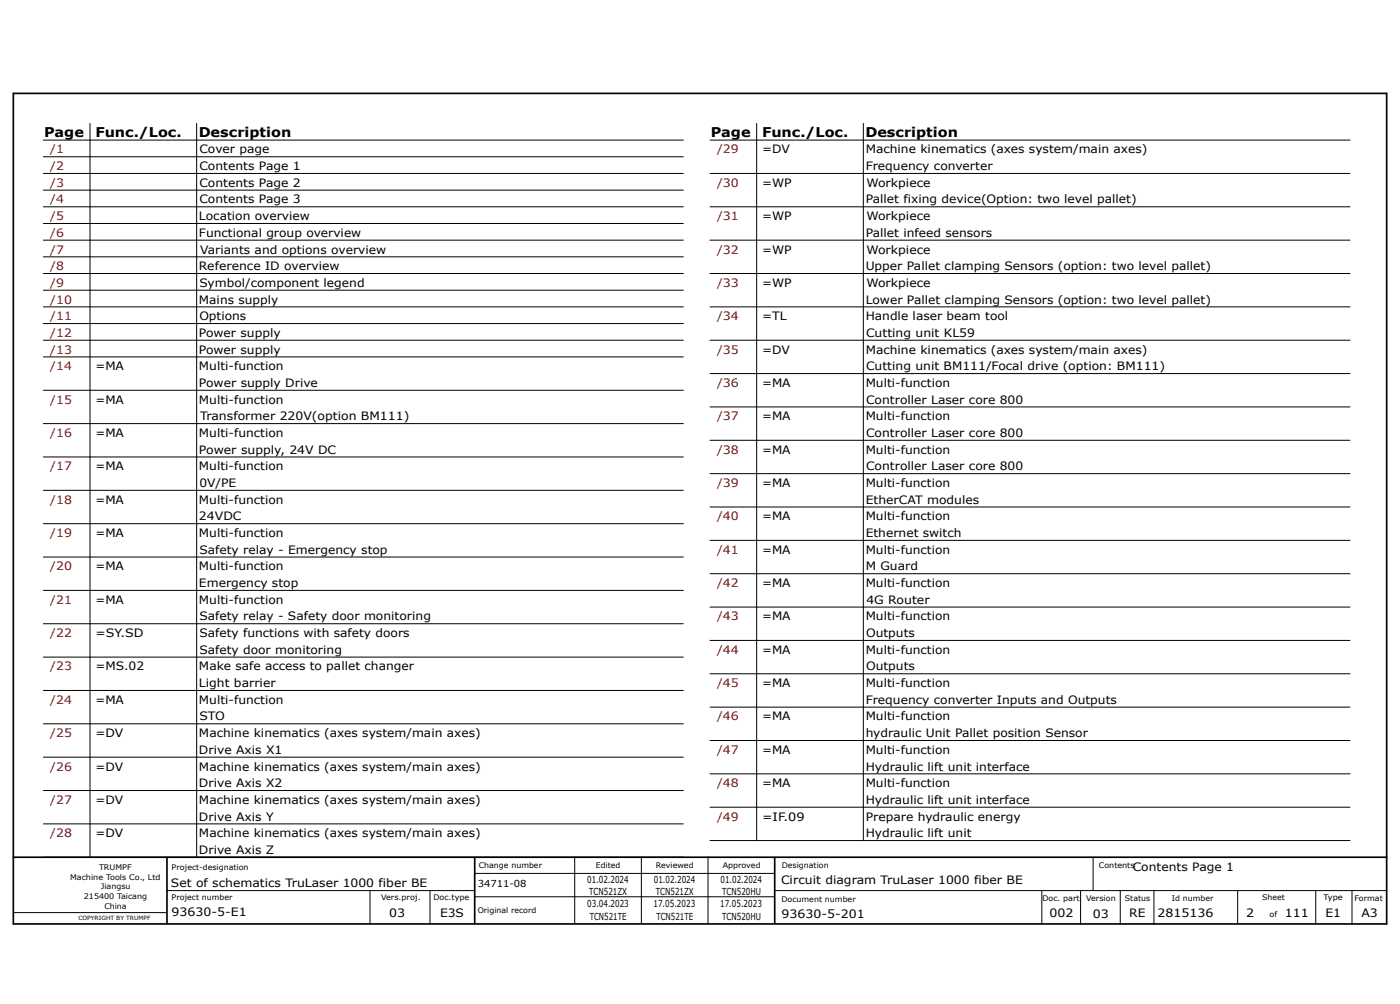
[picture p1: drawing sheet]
<svg xmlns="http://www.w3.org/2000/svg" width="420mm" height="301mm" viewBox="0 0 420 301" stroke-linecap="round" stroke-linejoin="round" font-family="sans-serif">
<defs><g id="words">
<g font-size="4">
<text x="13.2" y="41.1">Page</text>
<text x="28.6" y="41">Func./Loc.</text>
<text x="59.6" y="41">Description</text>
<text x="213.2" y="41.1">Page</text>
<text x="228.6" y="41">Func./Loc.</text>
<text x="259.6" y="41">Description</text>
</g>
<g font-size="3.5" fill="#b60000">
<text x="15.1" y="46">/1</text>
<text x="215.1" y="46">/29</text>
<text x="15.1" y="51">/2</text>
<text x="15.1" y="56">/3</text>
<text x="215.1" y="56">/30</text>
<text x="15.1" y="61">/4</text>
<text x="15.1" y="66">/5</text>
<text x="215.1" y="66">/31</text>
<text x="15.1" y="71">/6</text>
<text x="15.1" y="76">/7</text>
<text x="215.1" y="76">/32</text>
<text x="15.1" y="81">/8</text>
<text x="15.1" y="86">/9</text>
<text x="215.1" y="86">/33</text>
<text x="15.1" y="91">/10</text>
<text x="15.1" y="96">/11</text>
<text x="15.1" y="101">/12</text>
<text x="215.1" y="96">/34</text>
<text x="15.1" y="106">/13</text>
<text x="215.1" y="106">/35</text>
<text x="15.1" y="111">/14</text>
<text x="215.1" y="116">/36</text>
<text x="15.1" y="121">/15</text>
<text x="215.1" y="126">/37</text>
<text x="15.1" y="131">/16</text>
<text x="215.1" y="136">/38</text>
<text x="15.1" y="141">/17</text>
<text x="215.1" y="146">/39</text>
<text x="15.1" y="151">/18</text>
<text x="215.1" y="156">/40</text>
<text x="15.1" y="161">/19</text>
<text x="215.1" y="166">/41</text>
<text x="15.1" y="171">/20</text>
<text x="215.1" y="176">/42</text>
<text x="15.1" y="181">/21</text>
<text x="215.1" y="186">/43</text>
<text x="15.1" y="191">/22</text>
<text x="215.1" y="196">/44</text>
<text x="15.1" y="201">/23</text>
<text x="215.1" y="206">/45</text>
<text x="15.1" y="211">/24</text>
<text x="215.1" y="216">/46</text>
<text x="15.1" y="221">/25</text>
<text x="215.1" y="226">/47</text>
<text x="15.1" y="231">/26</text>
<text x="215.1" y="236">/48</text>
<text x="15.1" y="241">/27</text>
<text x="215.1" y="246">/49</text>
<text x="15.1" y="251">/28</text>
</g>
<g font-size="3.5">
<text x="59.8" y="46">Cover page</text>
<text x="228.6" y="46">=DV</text>
<text x="259.7" y="46">Machine kinematics (axes system/main axes)</text>
<text x="59.8" y="51">Contents Page 1</text>
<text x="259.7" y="51">Frequency converter</text>
<text x="59.8" y="56">Contents Page 2</text>
<text x="228.6" y="56">=WP</text>
<text x="259.9" y="56">Workpiece</text>
<text x="59.7" y="66">Location overview</text>
<text x="59.8" y="61">Contents Page 3</text>
<text x="228.6" y="66">=WP</text>
<text x="259.7" y="61">Pallet fixing device(Option: two level pallet)</text>
<text x="259.9" y="66">Workpiece</text>
<text x="59.7" y="71">Functional group overview</text>
<text x="259.7" y="71">Pallet infeed sensors</text>
<text x="60" y="76">Variants and options overview</text>
<text x="228.6" y="76">=WP</text>
<text x="259.9" y="76">Workpiece</text>
<text x="59.7" y="81">Reference ID overview</text>
<text x="259.7" y="81">Upper Pallet clamping Sensors (option: two level pallet)</text>
<text x="59.8" y="86">Symbol/component legend</text>
<text x="228.6" y="86">=WP</text>
<text x="259.9" y="86">Workpiece</text>
<text x="59.7" y="91">Mains supply</text>
<text x="259.7" y="91">Lower Pallet clamping Sensors (option: two level pallet)</text>
<text x="59.7" y="101">Power supply</text>
<text x="59.8" y="96">Options</text>
<text x="228.6" y="96">=TL</text>
<text x="259.7" y="96">Handle laser beam tool</text>
<text x="259.8" y="101">Cutting unit KL59</text>
<text x="59.7" y="106">Power supply</text>
<text x="228.6" y="106">=DV</text>
<text x="259.7" y="106">Machine kinematics (axes system/main axes)</text>
<text x="28.6" y="111">=MA</text>
<text x="59.7" y="111">Multi-function</text>
<text x="259.8" y="111">Cutting unit BM111/Focal drive (option: BM111)</text>
<text x="59.7" y="116">Power supply Drive</text>
<text x="228.6" y="116">=MA</text>
<text x="259.7" y="116">Multi-function</text>
<text x="28.6" y="121">=MA</text>
<text x="59.7" y="121">Multi-function</text>
<text x="60" y="126">Transformer 220V(option BM111)</text>
<text x="228.6" y="126">=MA</text>
<text x="259.7" y="126">Multi-function</text>
<text x="259.8" y="121">Controller Laser core 800</text>
<text x="28.6" y="131">=MA</text>
<text x="59.7" y="131">Multi-function</text>
<text x="259.8" y="131">Controller Laser core 800</text>
<text x="59.7" y="136">Power supply, 24V DC</text>
<text x="228.6" y="136">=MA</text>
<text x="259.7" y="136">Multi-function</text>
<text x="28.6" y="141">=MA</text>
<text x="59.7" y="141">Multi-function</text>
<text x="259.8" y="141">Controller Laser core 800</text>
<text x="59.8" y="146">0V/PE</text>
<text x="228.6" y="146">=MA</text>
<text x="259.7" y="146">Multi-function</text>
<text x="28.6" y="151">=MA</text>
<text x="59.7" y="151">Multi-function</text>
<text x="59.7" y="156">24VDC</text>
<text x="228.6" y="156">=MA</text>
<text x="259.7" y="151">EtherCAT modules</text>
<text x="259.7" y="156">Multi-function</text>
<text x="28.6" y="161">=MA</text>
<text x="59.7" y="161">Multi-function</text>
<text x="259.7" y="161">Ethernet switch</text>
<text x="59.8" y="166">Safety relay - Emergency stop</text>
<text x="228.6" y="166">=MA</text>
<text x="259.7" y="166">Multi-function</text>
<text x="28.6" y="171">=MA</text>
<text x="59.7" y="171">Multi-function</text>
<text x="259.7" y="171">M Guard</text>
<text x="59.7" y="176">Emergency stop</text>
<text x="228.6" y="176">=MA</text>
<text x="259.7" y="176">Multi-function</text>
<text x="28.6" y="181">=MA</text>
<text x="59.7" y="181">Multi-function</text>
<text x="59.8" y="186">Safety relay - Safety door monitoring</text>
<text x="228.6" y="186">=MA</text>
<text x="259.7" y="186">Multi-function</text>
<text x="259.9" y="181">4G Router</text>
<text x="28.6" y="191">=SY.SD</text>
<text x="59.8" y="191">Safety functions with safety doors</text>
<text x="259.8" y="191">Outputs</text>
<text x="59.8" y="196">Safety door monitoring</text>
<text x="228.6" y="196">=MA</text>
<text x="259.7" y="196">Multi-function</text>
<text x="28.6" y="201">=MS.02</text>
<text x="59.7" y="201">Make safe access to pallet changer</text>
<text x="259.8" y="201">Outputs</text>
<text x="59.7" y="206">Light barrier</text>
<text x="228.6" y="206">=MA</text>
<text x="259.7" y="206">Multi-function</text>
<text x="28.6" y="211">=MA</text>
<text x="59.7" y="211">Multi-function</text>
<text x="59.8" y="216">STO</text>
<text x="228.6" y="216">=MA</text>
<text x="259.7" y="211">Frequency converter Inputs and Outputs</text>
<text x="259.7" y="216">Multi-function</text>
<text x="28.6" y="221">=DV</text>
<text x="59.7" y="221">Machine kinematics (axes system/main axes)</text>
<text x="259.7" y="221">hydraulic Unit Pallet position Sensor</text>
<text x="59.7" y="226">Drive Axis X1</text>
<text x="228.6" y="226">=MA</text>
<text x="259.7" y="226">Multi-function</text>
<text x="28.6" y="231">=DV</text>
<text x="59.7" y="231">Machine kinematics (axes system/main axes)</text>
<text x="259.7" y="231">Hydraulic lift unit interface</text>
<text x="59.7" y="236">Drive Axis X2</text>
<text x="228.6" y="236">=MA</text>
<text x="259.7" y="236">Multi-function</text>
<text x="28.6" y="241">=DV</text>
<text x="59.7" y="241">Machine kinematics (axes system/main axes)</text>
<text x="59.7" y="246">Drive Axis Y</text>
<text x="228.6" y="246">=IF.09</text>
<text x="259.7" y="241">Hydraulic lift unit interface</text>
<text x="259.7" y="246">Prepare hydraulic energy</text>
<text x="28.6" y="251">=DV</text>
<text x="59.7" y="251">Machine kinematics (axes system/main axes)</text>
<text x="259.7" y="251">Hydraulic lift unit</text>
<text x="59.7" y="256">Drive Axis Z</text>
<text x="339.8" y="261">Contents Page 1</text>
<text x="51.3" y="266">Set of schematics TruLaser 1000 fiber BE</text>
<text x="234.3" y="265">Circuit diagram TruLaser 1000 fiber BE</text>
<text x="51.5" y="274.7">93630-5-E1</text>
<text x="116.8" y="274.9">03</text>
<text x="132" y="274.9">E3S</text>
<text x="234.4" y="275.3">93630-5-201</text>
<text x="314.8" y="275">002</text>
<text x="327.8" y="275.1">03</text>
<text x="338.8" y="275">RE</text>
<text x="347.3" y="275">2815136</text>
<text x="373.9" y="274.9">2</text>
<text x="385.5" y="274.9">111</text>
<text x="397.6" y="274.9">E1</text>
<text x="408.4" y="275">A3</text>
</g>
<g font-size="2.9">
<text x="143.3" y="266">34711-08</text>
<text x="176.1" y="264.9">01.02.2024</text>
<text x="176.8" y="268.4">TCN521ZX</text>
<text x="196.1" y="264.9">01.02.2024</text>
<text x="196.8" y="268.4">TCN521ZX</text>
<text x="216.1" y="264.9">01.02.2024</text>
<text x="216.7" y="268.4">TCN520HU</text>
<text x="176.2" y="271.9">03.04.2023</text>
<text x="176.9" y="275.9">TCN521TE</text>
<text x="196" y="271.9">17.05.2023</text>
<text x="196.9" y="275.9">TCN521TE</text>
<text x="216" y="271.9">17.05.2023</text>
<text x="216.7" y="275.9">TCN520HU</text>
</g>
<g font-size="2.3">
<text x="21" y="263.8">Machine Tools Co., Ltd</text>
<text x="29.7" y="260.8">TRUMPF</text>
<text x="51.5" y="260.7">Project-designation</text>
<text x="143.6" y="260.4">Change number</text>
<text x="178.7" y="260.4">Edited</text>
<text x="196.7" y="260.4">Reviewed</text>
<text x="216.8" y="260.4">Approved</text>
<text x="234.5" y="260.2">Designation</text>
<text x="329.7" y="260.1">Contents</text>
<text x="25.2" y="269.6">215400 Taicang</text>
<text x="30.3" y="266.7">Jiangsu</text>
<text x="51.5" y="269.7">Project number</text>
<text x="114.3" y="269.9">Vers.proj.</text>
<text x="130" y="269.9">Doc.type</text>
<text x="378.7" y="269.9">Sheet</text>
<text x="397.1" y="269.9">Type</text>
<text x="406.4" y="270">Format</text>
<text x="31.3" y="272.5">China</text>
<text x="143.3" y="273.9">Original record</text>
<text x="234.4" y="270.3">Document number</text>
<text x="312.7" y="270">Doc. part</text>
<text x="325.8" y="270.1">Version</text>
<text x="337.5" y="270">Status</text>
<text x="351.5" y="270.1">Id number</text>
<text x="380.9" y="274.9">of</text>
</g>
<text font-size="1.7" x="23.5" y="275.8">COPYRIGHT BY TRUMPF</text>
</g></defs>
<path d="M4 28h412v249h-412zM4 257h412M50.1 257.1v19.8M142.4 257.2v19.8M232.4 257.1v19.7" fill="none" stroke="#000" stroke-width=".5"/>
<g fill="none" stroke="#000" stroke-width=".3">
<path d="M27 37v220M59 37v220M227 37v215M259 37v215M13 42h192M13 47h192M13 52h192M13 57h192M213 42h192M213 52h192M13 62h192M13 67h192"/>
<path d="M13 72h192M13 77h192M213 62h192M213 72h192M13 82h192M13 87h192M13 92h192M13 97h192M213 82h192M213 92h192M13 102h192M13 107h192"/>
<path d="M13 117h192M213 102h192M213 112h192M13 127h192M13 137h192M213 122h192M213 132h192M13 147h192M13 157h192M213 142h192M213 152h192M13 167h192"/>
<path d="M13 177h192M213 162h192M213 172h192M13 187h192M13 197h192M213 182h192M213 192h192M13 207h192M13 217h192M213 202h192M213 212h192M13 227h192"/>
<path d="M13 237h192M213 222h192M213 232h192M13 247h192M13 257h192M172.4 256.9v20M192.4 256.9v20M212.4 256.9v20M213 242h192M213 252h192M327.9 256.9v10M4.1 273.6h45.7"/>
<path d="M50.1 267h92.2M111 267v10M129 267v10M142.4 261.9h90M142.4 268.9h90M232.5 267h183.5M312.5 267.1v9.8M324.2 267.1v10M336.1 267v10M346.2 267v10.1M371.3 266.9v10M394.7 267v10"/>
<path d="M405.6 267v10"/>
</g>
<use href="#words"/>
</svg>
